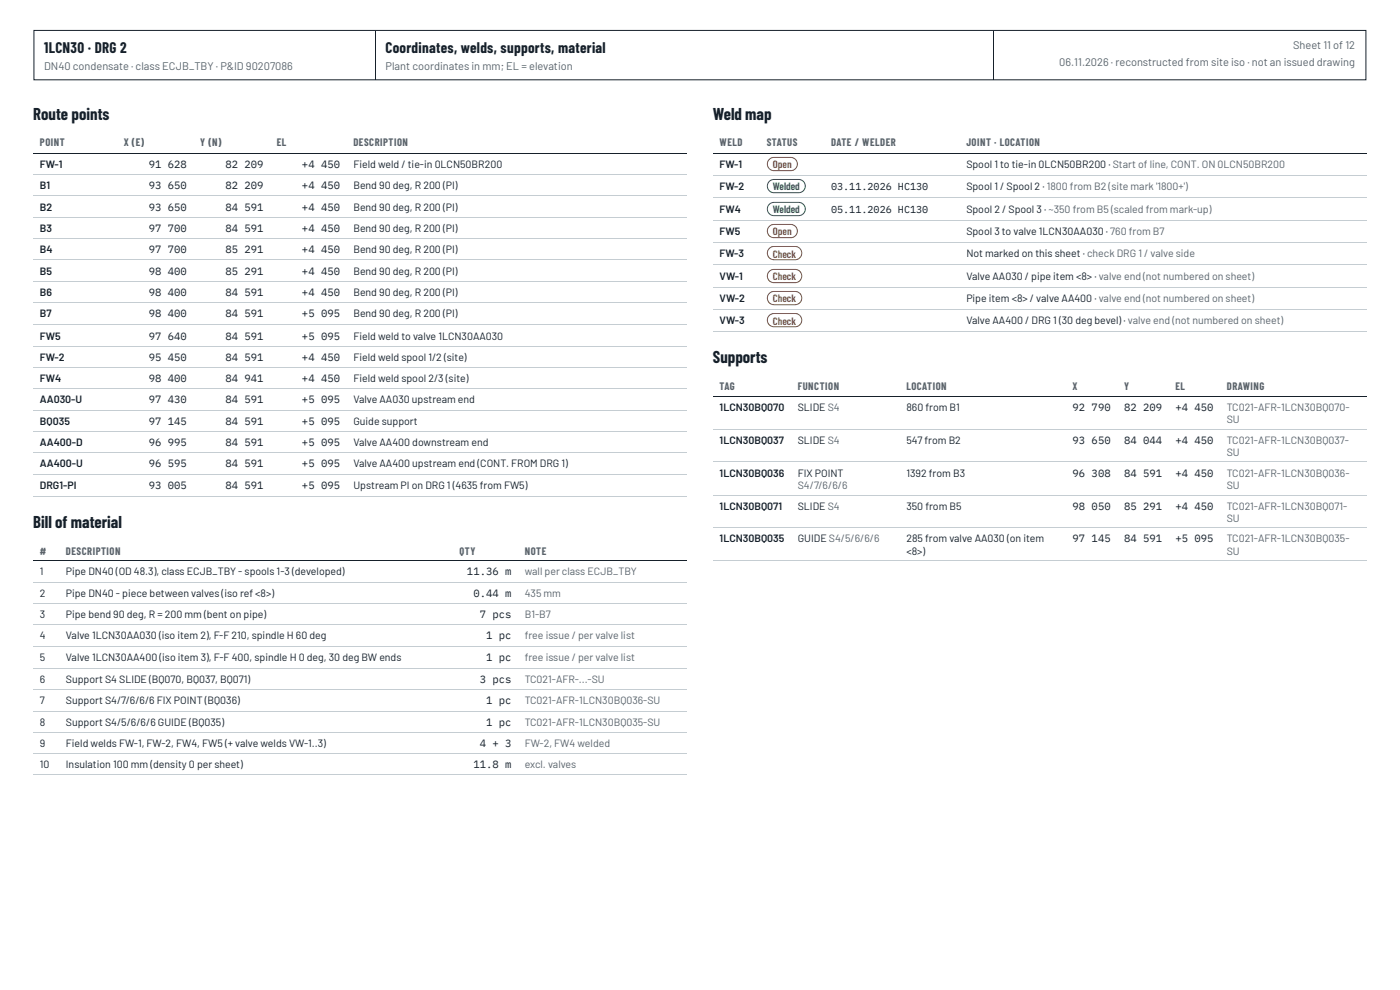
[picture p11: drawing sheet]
<svg xmlns="http://www.w3.org/2000/svg" width="420mm" height="297mm" viewBox="0 0 420 297" stroke-linecap="round" stroke-linejoin="round" font-family="sans-serif">
<defs><g id="words">
<g font-size="5" fill="#16202a">
<text x="10" y="36">Route points</text>
<text x="214" y="36">Weld map</text>
<text x="214" y="109">Supports</text>
<text x="10" y="158.5">Bill of material</text>
</g>
<g font-size="4.5" fill="#16202a">
<text x="13.3" y="15.9">1LCN30 · DRG 2</text>
<text x="115.7" y="15.9">Coordinates, welds, supports, material</text>
</g>
<g font-size="3.3" fill="#56626e">
<text x="388.1" y="14.8">Sheet 11 of 12</text>
<text x="13.3" y="20.9">DN40 condensate · class ECJB_TBY · P&amp;ID 90207086</text>
<text x="115.7" y="20.9">Plant coordinates in mm; EL = elevation</text>
<text x="317.9" y="19.8">06.11.2026 · reconstructed from site iso · not an issued drawing</text>
</g>
<g font-size="3.2" fill="#56626e">
<text x="12" y="43.9">POINT</text>
<text x="37.1" y="43.9">X (E)</text>
<text x="60.1" y="43.9">Y (N)</text>
<text x="83.1" y="43.9">EL</text>
<text x="106.1" y="43.9">DESCRIPTION</text>
<text x="216" y="43.9">WELD</text>
<text x="230.1" y="43.9">STATUS</text>
<text x="249.4" y="43.9">DATE / WELDER</text>
<text x="290" y="43.9">JOINT · LOCATION</text>
<text x="216" y="116.9">TAG</text>
<text x="239.5" y="116.9">FUNCTION</text>
<text x="272.1" y="116.9">LOCATION</text>
<text x="321.9" y="116.9">X</text>
<text x="337.4" y="116.9">Y</text>
<text x="352.8" y="116.9">EL</text>
<text x="368.2" y="116.9">DRAWING</text>
<text x="368.2" y="123.3">TC021-AFR-1LCN30BQ070-</text>
<text x="368.2" y="127">SU</text>
<text x="368.2" y="133.1">TC021-AFR-1LCN30BQ037-</text>
<text x="368.2" y="136.8">SU</text>
<text x="368.2" y="143.1">TC021-AFR-1LCN30BQ036-</text>
<text x="239.5" y="146.8">S4/7/6/6/6</text>
<text x="368.2" y="146.8">SU</text>
<text x="368.2" y="152.9">TC021-AFR-1LCN30BQ071-</text>
<text x="368.2" y="156.6">SU</text>
<text x="12" y="166.4">#</text>
<text x="19.8" y="166.4">DESCRIPTION</text>
<text x="137.9" y="166.4">QTY</text>
<text x="157.5" y="166.4">NOTE</text>
<text x="368.2" y="162.7">TC021-AFR-1LCN30BQ035-</text>
<text x="368.2" y="166.4">SU</text>
<text x="157.5" y="172.5">wall per class ECJB_TBY</text>
<text x="157.5" y="179.1">435 mm</text>
<text x="157.5" y="185.5">B1-B7</text>
<text x="157.5" y="191.8">free issue / per valve list</text>
<text x="157.5" y="198.4">free issue / per valve list</text>
<text x="157.5" y="204.8">TC021-AFR-...-SU</text>
<text x="157.5" y="211.1">TC021-AFR-1LCN30BQ036-SU</text>
<text x="157.5" y="217.8">TC021-AFR-1LCN30BQ035-SU</text>
<text x="157.5" y="224.1">FW-2, FW4 welded</text>
<text x="157.5" y="230.5">excl. valves</text>
</g>
<g font-size="3.2" fill="#16202a">
<text x="12" y="50.3">FW-1</text>
<text x="44.7" y="50.3">91</text>
<text x="50.4" y="50.3">628</text>
<text x="67.7" y="50.3">82</text>
<text x="73.4" y="50.3">209</text>
<text x="90.6" y="50.3">+4</text>
<text x="96.4" y="50.3">450</text>
<text x="106.1" y="50.3">Field weld / tie-in 0LCN50BR200</text>
<text x="216" y="50.3">FW-1</text>
<text x="290" y="50.3">Spool 1 to tie-in 0LCN50BR200 · Start of line, CONT. ON 0LCN50BR200</text>
<text x="12" y="56.6">B1</text>
<text x="44.7" y="56.6">93</text>
<text x="50.4" y="56.6">650</text>
<text x="67.7" y="56.6">82</text>
<text x="73.4" y="56.6">209</text>
<text x="90.6" y="56.6">+4</text>
<text x="96.4" y="56.6">450</text>
<text x="106.1" y="56.6">Bend 90 deg, R 200 (PI)</text>
<text x="216" y="56.9">FW-2</text>
<text x="290" y="56.9">Spool 1 / Spool 2 · 1800 from B2 (site mark '1800+')</text>
<text x="12" y="63.2">B2</text>
<text x="44.7" y="63.2">93</text>
<text x="50.4" y="63.2">650</text>
<text x="67.7" y="63.2">84</text>
<text x="73.4" y="63.2">591</text>
<text x="90.6" y="63.2">+4</text>
<text x="96.4" y="63.2">450</text>
<text x="106.1" y="63.2">Bend 90 deg, R 200 (PI)</text>
<text x="216" y="63.8">FW4</text>
<text x="290" y="63.8">Spool 2 / Spool 3 · ~350 from B5 (scaled from mark-up)</text>
<text x="12" y="69.6">B3</text>
<text x="44.7" y="69.6">97</text>
<text x="50.4" y="69.6">700</text>
<text x="67.7" y="69.6">84</text>
<text x="73.4" y="69.6">591</text>
<text x="90.6" y="69.6">+4</text>
<text x="96.4" y="69.6">450</text>
<text x="106.1" y="69.6">Bend 90 deg, R 200 (PI)</text>
<text x="216" y="70.4">FW5</text>
<text x="290" y="70.4">Spool 3 to valve 1LCN30AA030 · 760 from B7</text>
<text x="12" y="75.9">B4</text>
<text x="44.7" y="75.9">97</text>
<text x="50.4" y="75.9">700</text>
<text x="67.7" y="75.9">85</text>
<text x="73.4" y="75.9">291</text>
<text x="90.6" y="75.9">+4</text>
<text x="96.4" y="75.9">450</text>
<text x="106.1" y="75.9">Bend 90 deg, R 200 (PI)</text>
<text x="216" y="77">FW-3</text>
<text x="290" y="77">Not marked on this sheet · check DRG 1 / valve side</text>
<text x="12" y="82.6">B5</text>
<text x="44.7" y="82.6">98</text>
<text x="50.4" y="82.6">400</text>
<text x="67.7" y="82.6">85</text>
<text x="73.4" y="82.6">291</text>
<text x="90.6" y="82.6">+4</text>
<text x="96.4" y="82.6">450</text>
<text x="106.1" y="82.6">Bend 90 deg, R 200 (PI)</text>
<text x="216" y="83.9">VW-1</text>
<text x="290" y="83.9">Valve AA030 / pipe item &lt;8&gt; · valve end (not numbered on sheet)</text>
<text x="12" y="88.9">B6</text>
<text x="44.7" y="88.9">98</text>
<text x="50.4" y="88.9">400</text>
<text x="67.7" y="88.9">84</text>
<text x="73.4" y="88.9">591</text>
<text x="90.6" y="88.9">+4</text>
<text x="96.4" y="88.9">450</text>
<text x="106.1" y="88.9">Bend 90 deg, R 200 (PI)</text>
<text x="12" y="95.3">B7</text>
<text x="44.7" y="95.3">98</text>
<text x="50.4" y="95.3">400</text>
<text x="67.7" y="95.3">84</text>
<text x="73.4" y="95.3">591</text>
<text x="90.6" y="95.3">+5</text>
<text x="96.4" y="95.3">095</text>
<text x="106.1" y="95.3">Bend 90 deg, R 200 (PI)</text>
<text x="216" y="90.5">VW-2</text>
<text x="290" y="90.5">Pipe item &lt;8&gt; / valve AA400 · valve end (not numbered on sheet)</text>
<text x="12" y="101.9">FW5</text>
<text x="44.7" y="101.9">97</text>
<text x="50.4" y="101.9">640</text>
<text x="67.7" y="101.9">84</text>
<text x="73.4" y="101.9">591</text>
<text x="90.6" y="101.9">+5</text>
<text x="96.4" y="101.9">095</text>
<text x="106.1" y="101.9">Field weld to valve 1LCN30AA030</text>
<text x="216" y="97.1">VW-3</text>
<text x="290" y="97.1">Valve AA400 / DRG 1 (30 deg bevel) · valve end (not numbered on sheet)</text>
<text x="12" y="108.2">FW-2</text>
<text x="44.7" y="108.2">95</text>
<text x="50.4" y="108.2">450</text>
<text x="67.7" y="108.2">84</text>
<text x="73.4" y="108.2">591</text>
<text x="90.6" y="108.2">+4</text>
<text x="96.4" y="108.2">450</text>
<text x="106.1" y="108.2">Field weld spool 1/2 (site)</text>
<text x="12" y="114.6">FW4</text>
<text x="44.7" y="114.6">98</text>
<text x="50.4" y="114.6">400</text>
<text x="67.7" y="114.6">84</text>
<text x="73.4" y="114.6">941</text>
<text x="90.6" y="114.6">+4</text>
<text x="96.4" y="114.6">450</text>
<text x="106.1" y="114.6">Field weld spool 2/3 (site)</text>
<text x="12" y="120.9">AA030-U</text>
<text x="44.7" y="120.9">97</text>
<text x="50.4" y="120.9">430</text>
<text x="67.7" y="120.9">84</text>
<text x="73.4" y="120.9">591</text>
<text x="90.6" y="120.9">+5</text>
<text x="96.4" y="120.9">095</text>
<text x="106.1" y="120.9">Valve AA030 upstream end</text>
<text x="216" y="123.3">1LCN30BQ070</text>
<text x="239.5" y="123.3">SLIDE S4</text>
<text x="272.1" y="123.3">860 from B1</text>
<text x="321.9" y="123.3">92</text>
<text x="327.7" y="123.3">790</text>
<text x="337.4" y="123.3">82</text>
<text x="343.1" y="123.3">209</text>
<text x="352.8" y="123.3">+4</text>
<text x="358.5" y="123.3">450</text>
<text x="12" y="127.5">BQ035</text>
<text x="44.7" y="127.5">97</text>
<text x="50.4" y="127.5">145</text>
<text x="67.7" y="127.5">84</text>
<text x="73.4" y="127.5">591</text>
<text x="90.6" y="127.5">+5</text>
<text x="96.4" y="127.5">095</text>
<text x="106.1" y="127.5">Guide support</text>
<text x="12" y="133.9">AA400-D</text>
<text x="44.7" y="133.9">96</text>
<text x="50.4" y="133.9">995</text>
<text x="67.7" y="133.9">84</text>
<text x="73.4" y="133.9">591</text>
<text x="90.6" y="133.9">+5</text>
<text x="96.4" y="133.9">095</text>
<text x="106.1" y="133.9">Valve AA400 downstream end</text>
<text x="216" y="133.1">1LCN30BQ037</text>
<text x="239.5" y="133.1">SLIDE S4</text>
<text x="272.1" y="133.1">547 from B2</text>
<text x="321.9" y="133.1">93</text>
<text x="327.7" y="133.1">650</text>
<text x="337.4" y="133.1">84</text>
<text x="343.1" y="133.1">044</text>
<text x="352.8" y="133.1">+4</text>
<text x="358.5" y="133.1">450</text>
<text x="12" y="140.2">AA400-U</text>
<text x="44.7" y="140.2">96</text>
<text x="50.4" y="140.2">595</text>
<text x="67.7" y="140.2">84</text>
<text x="73.4" y="140.2">591</text>
<text x="90.6" y="140.2">+5</text>
<text x="96.4" y="140.2">095</text>
<text x="106.1" y="140.2">Valve AA400 upstream end (CONT. FROM DRG 1)</text>
<text x="216" y="143.1">1LCN30BQ036</text>
<text x="239.5" y="143.1">FIX POINT</text>
<text x="272.1" y="143.1">1392 from B3</text>
<text x="321.9" y="143.1">96</text>
<text x="327.7" y="143.1">308</text>
<text x="337.4" y="143.1">84</text>
<text x="343.1" y="143.1">591</text>
<text x="352.8" y="143.1">+4</text>
<text x="358.5" y="143.1">450</text>
<text x="12" y="146.8">DRG1-PI</text>
<text x="44.7" y="146.8">93</text>
<text x="50.4" y="146.8">005</text>
<text x="67.7" y="146.8">84</text>
<text x="73.4" y="146.8">591</text>
<text x="90.6" y="146.8">+5</text>
<text x="96.4" y="146.8">095</text>
<text x="106.1" y="146.8">Upstream PI on DRG 1 (4635 from FW5)</text>
<text x="216" y="152.9">1LCN30BQ071</text>
<text x="239.5" y="152.9">SLIDE S4</text>
<text x="272.1" y="152.9">350 from B5</text>
<text x="321.9" y="152.9">98</text>
<text x="327.7" y="152.9">050</text>
<text x="337.4" y="152.9">85</text>
<text x="343.1" y="152.9">291</text>
<text x="352.8" y="152.9">+4</text>
<text x="358.5" y="152.9">450</text>
<text x="216" y="162.7">1LCN30BQ035</text>
<text x="239.5" y="162.7">GUIDE S4/5/6/6/6</text>
<text x="272.1" y="162.7">285 from valve AA030 (on item</text>
<text x="272.1" y="166.4">&lt;8&gt;)</text>
<text x="321.9" y="162.7">97</text>
<text x="327.7" y="162.7">145</text>
<text x="337.4" y="162.7">84</text>
<text x="343.1" y="162.7">591</text>
<text x="352.8" y="162.7">+5</text>
<text x="358.5" y="162.7">095</text>
<text x="12" y="172.5">1</text>
<text x="19.8" y="172.5">Pipe DN40 (OD 48.3), class ECJB_TBY - spools 1-3 (developed)</text>
<text x="140.2" y="172.5">11.36 m</text>
<text x="12" y="179.1">2</text>
<text x="19.8" y="179.1">Pipe DN40 - piece between valves (iso ref &lt;8&gt;)</text>
<text x="142.1" y="179.1">0.44 m</text>
<text x="12" y="185.5">3</text>
<text x="19.8" y="185.5">Pipe bend 90 deg, R = 200 mm (bent on pipe)</text>
<text x="144" y="185.5">7 pcs</text>
<text x="12" y="191.8">4</text>
<text x="19.8" y="191.8">Valve 1LCN30AA030 (iso item 2), F-F 210, spindle H 60 deg</text>
<text x="145.9" y="191.8">1 pc</text>
<text x="12" y="198.4">5</text>
<text x="19.8" y="198.4">Valve 1LCN30AA400 (iso item 3), F-F 400, spindle H 0 deg, 30 deg BW ends</text>
<text x="145.9" y="198.4">1 pc</text>
<text x="12" y="204.8">6</text>
<text x="19.8" y="204.8">Support S4 SLIDE (BQ070, BQ037, BQ071)</text>
<text x="144" y="204.8">3 pcs</text>
<text x="12" y="211.1">7</text>
<text x="19.8" y="211.1">Support S4/7/6/6/6 FIX POINT (BQ036)</text>
<text x="145.9" y="211.1">1 pc</text>
<text x="12" y="217.8">8</text>
<text x="19.8" y="217.8">Support S4/5/6/6/6 GUIDE (BQ035)</text>
<text x="145.9" y="217.8">1 pc</text>
<text x="12" y="224.1">9</text>
<text x="19.8" y="224.1">Field welds FW-1, FW-2, FW4, FW5 (+ valve welds VW-1..3)</text>
<text x="144" y="224.1">4 + 3</text>
<text x="12" y="230.5">10</text>
<text x="19.8" y="230.5">Insulation 100 mm (density 0 per sheet)</text>
<text x="142.1" y="230.5">11.8 m</text>
</g>
<g font-size="3.2" fill="#c42b2b">
<text x="232" y="50.5">Open</text>
<text x="232" y="70.6">Open</text>
</g>
<g font-size="3.2" fill="#15803d">
<text x="232" y="57.2">Welded</text>
<text x="232" y="64">Welded</text>
</g>
<g font-size="3.2" fill="#a85d06">
<text x="232" y="77.3">Check</text>
<text x="232" y="84.1">Check</text>
<text x="232" y="90.8">Check</text>
<text x="232" y="97.4">Check</text>
</g>
<g font-size="3" fill="#16202a">
<text x="249.4" y="56.9">03.11.2026 HC130</text>
<text x="249.4" y="63.8">05.11.2026 HC130</text>
</g>
</g></defs>
<path d="M10.2 9.1h399.8v14.8h-399.8zM112.6 9.3v14.5M298.3 9.3v14.5M10.1 45.9h196M214 45.9h196.1M214 118.9h196.1M10.1 168.1h196" fill="none" stroke="#16202a" stroke-width=".3"/>
<g fill="none" stroke="#c5cdd2" stroke-width=".3">
<path d="M10.1 52.3h196M10.1 58.6h196M214 52.5h196.1M214 59.1h196.1M10.1 65.2h196M10.1 71.6h196M10.1 77.9h196M214 66h196.1M214 72.6h196.1M214 79.2h196.1M10.1 84.5h196M10.1 90.9h196"/>
<path d="M10.1 97.2h196M214 86.1h196.1M214 92.7h196.1M214 99.4h196.1M10.1 103.8h196M10.1 110.2h196M10.1 116.5h196M10.1 123.2h196M10.1 129.5h196M10.1 135.9h196M214 128.7h196.1M214 138.5h196.1"/>
<path d="M10.1 142.5h196M10.1 148.8h196M214 148.6h196.1M214 158.4h196.1M10.1 174.8h196M214 168.1h196.1M10.1 181.1h196M10.1 187.5h196M10.1 194.1h196M10.1 200.4h196M10.1 206.8h196M10.1 213.4h196"/>
<path d="M10.1 219.7h196M10.1 226.1h196M10.1 232.4h196"/>
</g>
<path d="M230.9 47.8l1.2-.6h5.2a1.98 1.98 0 0 1 2 2 1.98 1.98 0 0 1-2 2h-5a1.98 1.98 0 0 1-1.8-1.2 1.98 1.98 0 0 1 .4-2.2zM230.9 67.9l1.2-.6h5.2a1.98 1.98 0 0 1 2 2 1.98 1.98 0 0 1-2 2h-5a1.98 1.98 0 0 1-1.8-1.2 1.98 1.98 0 0 1 .4-2.2z" fill="none" stroke="#c42b2b" stroke-width=".3"/>
<path d="M230.9 54.4l1.2-.5 7.6-.1a1.98 1.98 0 0 1 2 2 1.98 1.98 0 0 1-2 2h-7.4a1.98 1.98 0 0 1-1.8-1.2 1.98 1.98 0 0 1 .4-2.2zM230.9 61.3l1.2-.6h7.6a1.98 1.98 0 0 1 2 2 1.98 1.98 0 0 1-2 2h-7.4a1.98 1.98 0 0 1-1.8-1.2 1.98 1.98 0 0 1 .4-2.2z" fill="none" stroke="#15803d" stroke-width=".3"/>
<path d="M230.9 74.5l1.2-.5h6.6a1.98 1.98 0 0 1 1.9 1.9 1.98 1.98 0 0 1-1.9 2h-6.4a1.98 1.98 0 0 1-1.8-1.2 1.98 1.98 0 0 1 .4-2.2zM230.9 81.4l1.2-.6h6.6a1.98 1.98 0 0 1 1.9 2 1.98 1.98 0 0 1-1.9 2h-6.4a1.98 1.98 0 0 1-1.8-1.2 1.98 1.98 0 0 1 .4-2.2zM230.9 88l1.2-.5 6.6-.1a1.98 1.98 0 0 1 1.9 2 1.98 1.98 0 0 1-1.9 2h-6.4a1.98 1.98 0 0 1-1.8-1.2 1.98 1.98 0 0 1 .4-2.2zM230.9 94.6l1.2-.5h6.6a1.98 1.98 0 0 1 1.9 1.9 1.98 1.98 0 0 1-1.9 2h-6.4a1.98 1.98 0 0 1-1.8-1.2 1.98 1.98 0 0 1 .4-2.2z" fill="none" stroke="#a85d06" stroke-width=".3"/>
<use href="#words"/>
</svg>
